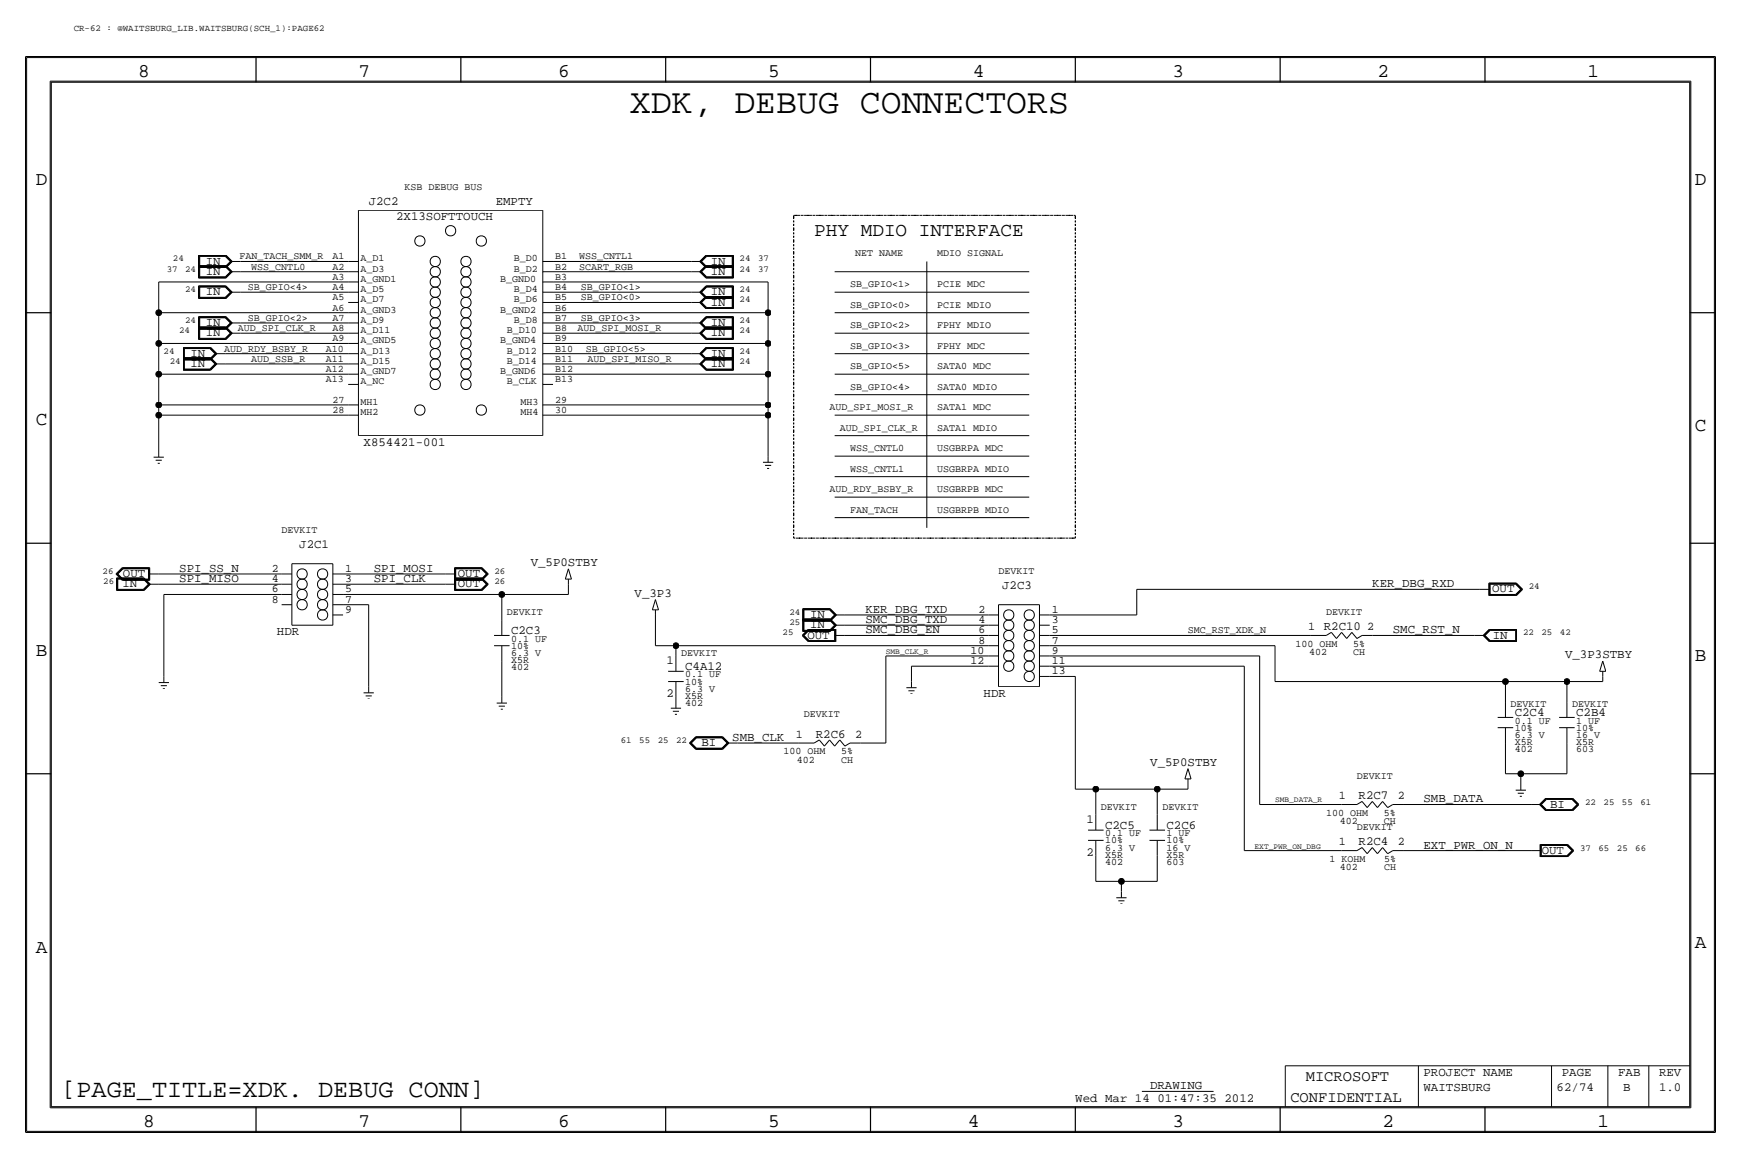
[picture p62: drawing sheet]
<svg xmlns="http://www.w3.org/2000/svg" width="432mm" height="287mm" viewBox="0 0 432 287" stroke-linecap="round" stroke-linejoin="round" font-family="sans-serif">
<defs><g id="words">
<text font-size="8.6" x="156.2" y="28">XDK, DEBUG CONNECTORS</text>
<text font-size="6.2" x="15.2" y="271.8">[PAGE_TITLE=XDK. DEBUG CONN]</text>
<g font-size="4.8">
<text x="34.3" y="19.1">8</text>
<text x="88.9" y="19.1">7</text>
<text x="138.4" y="19.1">6</text>
<text x="190.5" y="19.1">5</text>
<text x="241.3" y="19.1">4</text>
<text x="290.8" y="19.1">3</text>
<text x="341.6" y="19.1">2</text>
<text x="393.7" y="19.1">1</text>
<text x="8.9" y="45.8">D</text>
<text x="420.4" y="45.8">D</text>
<text x="201.9" y="58.5">PHY MDIO INTERFACE</text>
<text x="8.9" y="105.5">C</text>
<text x="420.4" y="106.7">C</text>
<text x="8.9" y="162.6">B</text>
<text x="420.4" y="163.9">B</text>
<text x="8.9" y="236.3">A</text>
<text x="420.4" y="235">A</text>
<text x="35.5" y="279.4">8</text>
<text x="88.9" y="279.4">7</text>
<text x="138.4" y="279.4">6</text>
<text x="190.5" y="279.4">5</text>
<text x="240" y="279.4">4</text>
<text x="290.8" y="279.4">3</text>
<text x="342.9" y="279.4">2</text>
<text x="396.2" y="279.4">1</text>
</g>
<g font-size="3.8">
<text x="323.9" y="268">MICROSOFT</text>
<text x="320" y="273.1">CONFIDENTIAL</text>
</g>
<g font-size="3.1">
<text x="91.4" y="50.9">J2C2</text>
<text x="122.9" y="50.9">EMPTY</text>
<text x="98.2" y="54.7">2X13SOFTTOUCH</text>
<text x="51.1" y="65.6">IN</text>
<text x="176.3" y="65.6">IN</text>
<text x="51.1" y="68.1">IN</text>
<text x="176.3" y="68.1">IN</text>
<text x="51.1" y="73.2">IN</text>
<text x="176.3" y="75.7">IN</text>
<text x="176.3" y="73.2">IN</text>
<text x="51.1" y="83.4">IN</text>
<text x="51.1" y="80.8">IN</text>
<text x="176.3" y="83.4">IN</text>
<text x="176.3" y="80.8">IN</text>
<text x="47.2" y="88.4">IN</text>
<text x="176.3" y="88.4">IN</text>
<text x="47.2" y="91">IN</text>
<text x="176.3" y="91">IN</text>
<text x="90.2" y="110.5">X854421-001</text>
<text x="74.2" y="135.9">J2C1</text>
<text x="30.5" y="143.1">OUT</text>
<text x="44.4" y="141.8">SPI_SS_N</text>
<text x="92.7" y="141.8">SPI_MOSI</text>
<text x="113.5" y="143.1">OUT</text>
<text x="131.6" y="140.4">V_5P0STBY</text>
<text x="30.4" y="145.6">IN</text>
<text x="44.4" y="144.3">SPI_MISO</text>
<text x="92.7" y="144.3">SPI_CLK</text>
<text x="113.5" y="145.6">OUT</text>
<text x="157.4" y="148">V_3P3</text>
<text x="248.6" y="146.1">J2C3</text>
<text x="340.4" y="145.6">KER_DBG_RXD</text>
<text x="370.1" y="146.9">OUT</text>
<text x="200.9" y="155.8">IN</text>
<text x="200.9" y="153.2">IN</text>
<text x="214.6" y="154.5">SMC_DBG_TXD</text>
<text x="214.6" y="151.9">KER_DBG_TXD</text>
<text x="68.7" y="157.5">HDR</text>
<text x="126.7" y="157.3">C2C3</text>
<text x="200.3" y="158.3">OUT</text>
<text x="214.6" y="157">SMC_DBG_EN</text>
<text x="345.4" y="157">SMC_RST_N</text>
<text x="370.2" y="158.3">IN</text>
<text x="165.3" y="164.6">1</text>
<text x="169.9" y="166.2">C4A12</text>
<text x="388.2" y="163.2">V_3P3STBY</text>
<text x="165.3" y="172.8">2</text>
<text x="243.9" y="172.8">HDR</text>
<text x="375.7" y="177.6">C2C4</text>
<text x="390.9" y="177.6">C2B4</text>
<text x="174" y="185">BI</text>
<text x="181.6" y="183.7">SMB_CLK</text>
<text x="202.3" y="182.9">R2C6</text>
<text x="285.3" y="189.9">V_5P0STBY</text>
<text x="337" y="198.2">R2C7</text>
<text x="353.1" y="198.9">SMB_DATA</text>
<text x="384.5" y="200.2">BI</text>
<text x="269.4" y="204">1</text>
<text x="274.1" y="205.5">C2C5</text>
<text x="289.3" y="205.5">C2C6</text>
<text x="337" y="209.6">R2C4</text>
<text x="269.4" y="212.1">2</text>
<text x="353.1" y="210.4">EXT_PWR_ON_N</text>
<text x="382.4" y="211.6">OUT</text>
<text x="353.1" y="266.8">PROJECT NAME</text>
<text x="387.3" y="266.8">PAGE</text>
<text x="401.3" y="266.8">FAB</text>
<text x="411.5" y="266.8">REV</text>
<text x="266.7" y="273.1">Wed Mar 14 01:47:35 2012</text>
<text x="285.2" y="270.1">DRAWING</text>
<text x="353.1" y="270.6">WAITSBURG</text>
<text x="386.1" y="270.6">62/74</text>
<text x="402.6" y="270.6">B</text>
<text x="411.5" y="270.6">1.0</text>
</g>
<g font-size="2.9">
<text x="67.4" y="141.8">2</text>
<text x="85.6" y="141.8">1</text>
<text x="67.4" y="149.4">8</text>
<text x="67.4" y="146.9">6</text>
<text x="67.4" y="144.3">4</text>
<text x="85.6" y="149.4">7</text>
<text x="85.6" y="146.9">5</text>
<text x="85.6" y="144.3">3</text>
<text x="85.6" y="151.9">9</text>
<text x="242.7" y="154.5">4</text>
<text x="242.7" y="151.9">2</text>
<text x="260.9" y="154.5">3</text>
<text x="260.9" y="151.9">1</text>
<text x="242.7" y="159.6">8</text>
<text x="242.7" y="157">6</text>
<text x="260.9" y="159.6">7</text>
<text x="260.9" y="157">5</text>
<text x="324.4" y="156.3">1 R2C10</text>
<text x="339.1" y="156.3">2</text>
<text x="240.7" y="164.6">12</text>
<text x="240.7" y="162.1">10</text>
<text x="260.9" y="162.1">9</text>
<text x="260.9" y="167.2">13</text>
<text x="260.9" y="164.6">11</text>
<text x="197.4" y="182.9">1</text>
<text x="212.1" y="182.9">2</text>
<text x="332" y="198.2">1</text>
<text x="346.7" y="198.2">2</text>
<text x="332" y="209.6">1</text>
<text x="346.7" y="209.6">2</text>
</g>
<g font-size="2.5">
<text x="100.3" y="47">KSB DEBUG BUS</text>
<text x="59.4" y="64.3">FAN_TACH_SMM_R</text>
<text x="82.5" y="64.3">A1</text>
<text x="89.4" y="64.8">A_D1</text>
<text x="127.4" y="64.8">B_D0</text>
<text x="137.7" y="64.3">B1</text>
<text x="143.6" y="64.3">WSS_CNTL1</text>
<text x="212.1" y="63.5">NET NAME</text>
<text x="232.4" y="63.5">MDIO SIGNAL</text>
<text x="61.5" y="71.9">SB_GPIO&lt;4&gt;</text>
<text x="62.3" y="66.8">WSS_CNTL0</text>
<text x="82.5" y="69.4">A3</text>
<text x="82.5" y="71.9">A4</text>
<text x="82.5" y="66.8">A2</text>
<text x="89.4" y="67.4">A_D3</text>
<text x="89.4" y="69.9">A_GND1</text>
<text x="124.1" y="69.9">B_GND0</text>
<text x="127.4" y="67.4">B_D2</text>
<text x="137.7" y="69.4">B3</text>
<text x="137.7" y="71.9">B4</text>
<text x="137.7" y="66.9">B2</text>
<text x="143.6" y="66.8">SCART_RGB</text>
<text x="144" y="71.9">SB_GPIO&lt;1&gt;</text>
<text x="210.8" y="71.2">SB_GPIO&lt;1&gt;</text>
<text x="232.4" y="71.2">PCIE MDC</text>
<text x="82.5" y="77">A6</text>
<text x="82.5" y="74.5">A5</text>
<text x="89.4" y="72.4">A_D5</text>
<text x="89.4" y="75">A_D7</text>
<text x="89.4" y="77.5">A_GND3</text>
<text x="124.1" y="77.5">B_GND2</text>
<text x="127.4" y="72.4">B_D4</text>
<text x="127.4" y="75">B_D6</text>
<text x="137.7" y="77">B6</text>
<text x="137.7" y="74.5">B5</text>
<text x="144" y="74.5">SB_GPIO&lt;0&gt;</text>
<text x="210.8" y="76.2">SB_GPIO&lt;0&gt;</text>
<text x="232.4" y="76.2">PCIE MDIO</text>
<text x="59" y="82.1">AUD_SPI_CLK_R</text>
<text x="61.5" y="79.6">SB_GPIO&lt;2&gt;</text>
<text x="82.5" y="79.6">A7</text>
<text x="82.5" y="82.1">A8</text>
<text x="89.4" y="80.1">A_D9</text>
<text x="89.4" y="82.6">A_D11</text>
<text x="125.7" y="82.6">B_D10</text>
<text x="127.4" y="80.1">B_D8</text>
<text x="137.7" y="79.6">B7</text>
<text x="137.7" y="82.1">B8</text>
<text x="143.2" y="82.1">AUD_SPI_MOSI_R</text>
<text x="144" y="79.6">SB_GPIO&lt;3&gt;</text>
<text x="210.8" y="81.3">SB_GPIO&lt;2&gt;</text>
<text x="232.4" y="81.3">FPHY MDIO</text>
<text x="55.6" y="87.2">AUD_RDY_BSBY_R</text>
<text x="62.3" y="89.7">AUD_SSB_R</text>
<text x="80.8" y="89.7">A11</text>
<text x="80.8" y="87.2">A10</text>
<text x="82.5" y="84.6">A9</text>
<text x="89.4" y="87.7">A_D13</text>
<text x="89.4" y="85.1">A_GND5</text>
<text x="124.1" y="85.1">B_GND4</text>
<text x="125.7" y="87.7">B_D12</text>
<text x="137.7" y="84.6">B9</text>
<text x="137.7" y="89.7">B11</text>
<text x="137.7" y="87.2">B10</text>
<text x="145.3" y="87.2">SB_GPIO&lt;5&gt;</text>
<text x="145.7" y="89.7">AUD_SPI_MISO_R</text>
<text x="210.8" y="86.4">SB_GPIO&lt;3&gt;</text>
<text x="232.4" y="86.4">FPHY MDC</text>
<text x="80.8" y="94.8">A13</text>
<text x="80.8" y="92.3">A12</text>
<text x="89.4" y="95.3">A_NC</text>
<text x="89.4" y="92.8">A_GND7</text>
<text x="89.4" y="90.2">A_D15</text>
<text x="124.1" y="92.8">B_GND6</text>
<text x="125.7" y="90.2">B_D14</text>
<text x="125.7" y="95.3">B_CLK</text>
<text x="137.7" y="92.3">B12</text>
<text x="137.7" y="94.8">B13</text>
<text x="210.8" y="91.5">SB_GPIO&lt;5&gt;</text>
<text x="232.4" y="91.5">SATA0 MDC</text>
<text x="82.5" y="99.9">27</text>
<text x="89.4" y="100.4">MH1</text>
<text x="129.1" y="100.4">MH3</text>
<text x="137.7" y="99.9">29</text>
<text x="205.7" y="101.6">AUD_SPI_MOSI_R</text>
<text x="210.8" y="96.6">SB_GPIO&lt;4&gt;</text>
<text x="232.4" y="101.6">SATA1 MDC</text>
<text x="232.4" y="96.6">SATA0 MDIO</text>
<text x="82.5" y="102.4">28</text>
<text x="89.4" y="102.9">MH2</text>
<text x="129.1" y="102.9">MH4</text>
<text x="137.7" y="102.4">30</text>
<text x="208.3" y="106.7">AUD_SPI_CLK_R</text>
<text x="232.4" y="106.7">SATA1 MDIO</text>
<text x="210.8" y="111.8">WSS_CNTL0</text>
<text x="232.4" y="111.8">USGBRPA MDC</text>
<text x="210.8" y="116.9">WSS_CNTL1</text>
<text x="232.4" y="116.9">USGBRPA MDIO</text>
<text x="205.7" y="122">AUD_RDY_BSBY_R</text>
<text x="232.4" y="122">USGBRPB MDC</text>
<text x="210.8" y="127.1">FAN_TACH</text>
<text x="232.4" y="127.1">USGBRPB MDIO</text>
<text x="69.8" y="132.1">DEVKIT</text>
<text x="247.6" y="142.3">DEVKIT</text>
<text x="125.7" y="152.5">DEVKIT</text>
<text x="328.9" y="152.4">DEVKIT</text>
<text x="126.7" y="160.8">10%</text>
<text x="126.7" y="159.1">0.1 UF</text>
<text x="294.6" y="157">SMC_RST_XDK_N</text>
<text x="321.3" y="160.3">100 OHM</text>
<text x="335.6" y="160.3">5%</text>
<text x="126.7" y="162.6">6.3 V</text>
<text x="126.7" y="164.4">X5R</text>
<text x="126.7" y="166.2">402</text>
<text x="168.9" y="162.6">DEVKIT</text>
<text x="169.9" y="167.9">0.1 UF</text>
<text x="324.7" y="162.4">402</text>
<text x="335.6" y="162.4">CH</text>
<text x="169.9" y="169.7">10%</text>
<text x="169.9" y="171.5">6.3 V</text>
<text x="169.9" y="173.3">X5R</text>
<text x="169.9" y="175.1">402</text>
<text x="199.4" y="177.9">DEVKIT</text>
<text x="374.7" y="175.3">DEVKIT</text>
<text x="375.7" y="179.4">0.1 UF</text>
<text x="389.9" y="175.3">DEVKIT</text>
<text x="390.9" y="179.4">1 UF</text>
<text x="375.7" y="184.7">X5R</text>
<text x="375.7" y="181.1">10%</text>
<text x="375.7" y="182.9">6.3 V</text>
<text x="390.9" y="181.1">10%</text>
<text x="390.9" y="184.7">X5R</text>
<text x="390.9" y="182.9">16 V</text>
<text x="194.3" y="187">100 OHM</text>
<text x="197.7" y="189">402</text>
<text x="208.6" y="189">CH</text>
<text x="208.6" y="187">5%</text>
<text x="375.7" y="186.5">402</text>
<text x="390.9" y="186.5">603</text>
<text x="336.5" y="193.1">DEVKIT</text>
<text x="273.1" y="200.7">DEVKIT</text>
<text x="288.3" y="200.7">DEVKIT</text>
<text x="328.9" y="202.2">100 OHM</text>
<text x="343.3" y="202.2">5%</text>
<text x="274.1" y="209.1">10%</text>
<text x="274.1" y="207.3">0.1 UF</text>
<text x="289.3" y="209.1">10%</text>
<text x="289.3" y="207.3">1 UF</text>
<text x="332.3" y="204.3">402</text>
<text x="336.6" y="205.8">DEVKIT</text>
<text x="343.3" y="204.3">CH</text>
<text x="274.1" y="214.4">402</text>
<text x="274.1" y="212.6">X5R</text>
<text x="274.1" y="210.9">6.3 V</text>
<text x="289.3" y="212.6">X5R</text>
<text x="289.3" y="210.9">16 V</text>
<text x="289.3" y="214.4">603</text>
<text x="329.7" y="213.7">1 KOHM</text>
<text x="332.3" y="215.7">402</text>
<text x="343.3" y="215.7">CH</text>
<text x="343.3" y="213.7">5%</text>
</g>
<g font-size="2.3">
<text x="18.3" y="7.7">CR-62 : @WAITSBURG_LIB.WAITSBURG(SCH_1):PAGE62</text>
<text x="42.9" y="64.8">24</text>
<text x="183.4" y="64.8">24</text>
<text x="188" y="64.8">37</text>
<text x="41.4" y="67.4">37</text>
<text x="45.9" y="67.4">24</text>
<text x="183.4" y="67.4">24</text>
<text x="188" y="67.4">37</text>
<text x="45.9" y="72.4">24</text>
<text x="183.4" y="75">24</text>
<text x="183.4" y="72.4">24</text>
<text x="44.4" y="82.6">24</text>
<text x="45.9" y="80.1">24</text>
<text x="183.4" y="82.6">24</text>
<text x="183.4" y="80.1">24</text>
<text x="40.6" y="87.7">24</text>
<text x="183.4" y="87.7">24</text>
<text x="42.1" y="90.2">24</text>
<text x="183.4" y="90.2">24</text>
<text x="25.5" y="142.3">26</text>
<text x="122.6" y="142.3">26</text>
<text x="25.6" y="144.8">26</text>
<text x="122.6" y="144.8">26</text>
<text x="379.2" y="146.1">24</text>
<text x="195.8" y="155">25</text>
<text x="195.8" y="152.5">24</text>
<text x="194.1" y="157.5">25</text>
<text x="377.7" y="157.5">22</text>
<text x="382.3" y="157.5">25</text>
<text x="386.9" y="157.5">42</text>
<text x="154" y="184.2">61</text>
<text x="158.5" y="184.2">55</text>
<text x="163.1" y="184.2">25</text>
<text x="167.7" y="184.2">22</text>
<text x="393.1" y="199.4">22</text>
<text x="397.7" y="199.4">25</text>
<text x="402.3" y="199.4">55</text>
<text x="406.9" y="199.4">61</text>
<text x="391.9" y="210.9">37</text>
<text x="396.4" y="210.9">65</text>
<text x="401" y="210.9">25</text>
<text x="405.6" y="210.9">66</text>
</g>
<g font-size="2">
<text x="219.7" y="162.1">SMB_CLK_R</text>
<text x="316.2" y="198.9">SMB_DATA_R</text>
<text x="311.1" y="210.4">EXT_PWR_ON_DBG</text>
</g>
</g></defs>
<g fill="none" stroke="#000" stroke-width=".25">
<path d="M6.6 14.3h418.6zM6.6 14.3v266.2zM425.2 14.3v266.2zM12.4 20.1v254.5zM12.4 20.1h407zM419.4 20.1v254.5zM88.9 52.1h45.7zM88.9 52.1v55.9zM134.6 52.1v55.9zM39.4 77.5v7.6zM39.4 77.5h47zM39.4 69.9v7.6z"/>
<path d="M39.4 69.9h47zM49.2 78.5v3.1zM49.2 78.5h6.8zM49.2 65.8v3.1zM49.2 68.9h6.8zM49.2 65.8h6.8zM49.2 70.9v3.1zM49.2 74h6.8zM49.2 70.9h6.8zM49.2 63.2v3.2zM49.2 66.4h6.8zM49.2 63.2h6.8z"/>
<path d="M49.3 78.6v2.9zM49.3 65.9v2.9zM49.3 68.8h6.7zM49.3 71v2.9zM49.3 73.9h6.7zM49.3 63.3v3zM49.3 66.3h6.7zM49.3 78.6h6.7zM49.3 65.9h6.7zM49.3 71h6.7zM49.3 63.3h6.7zM49.4 78.7v2.7z"/>
<path d="M49.4 66v2.7zM49.4 68.7h6.5zM49.4 71.1v2.7zM49.4 73.8h6.5zM49.4 63.4v2.8zM49.4 66.2h6.5zM49.4 78.7h6.5zM49.4 66h6.5zM49.4 71.1h6.5zM49.4 63.4h6.5zM49.5 78.8v2.5zM49.5 66.1v2.5z"/>
<path d="M49.5 68.6h6.4zM49.5 71.2v2.5zM49.5 73.7h6.4zM49.5 63.6v2.5zM49.5 66.1h6.4zM49.5 78.8h6.4zM49.5 71.2h6.4zM49.5 63.6h6.4zM55.9 73.7l1.2-1.3zM55.9 78.8l1.2 1.3zM55.9 66.1l1.2 1.3zM55.9 71.2l1.2 1.2z"/>
<path d="M55.9 63.6l1.2 1.2zM55.9 68.7l1.4-1.3zM55.9 73.8l1.4-1.4zM55.9 66.2l1.4-1.4zM55.9 78.7l1.4 1.4zM55.9 66l1.4 1.4zM55.9 71.1l1.4 1.3zM55.9 63.4l1.4 1.4zM56 78.6l1.5 1.5zM56 65.9l1.5 1.5zM56 71l1.5 1.4zM56 63.3l1.5 1.5z"/>
<path d="M56 68.8l1.5-1.4zM56 73.9l1.5-1.5zM56 66.3l1.5-1.5zM56 68.9l1.6-1.5zM56 74l1.6-1.6zM56 66.4l1.6-1.6zM56 78.5l1.6 1.6zM56 65.8l1.6 1.6zM56 70.9l1.6 1.5zM56 63.2l1.6 1.6zM57.1 67.4h2.6zM57.1 72.4h2.6z"/>
<path d="M57.1 64.8h2.6zM57.1 67.4l-1.2 1.2zM57.1 64.8l-1.2 1.3zM59.7 67.4h26.7zM59.7 72.4h26.7zM59.7 64.8h26.7zM86.4 67.4h2.5zM86.4 64.8h2.5zM86.4 69.9h2.5zM86.4 72.4h2.5zM86.4 75h2.5zM86.4 77.5h2.5z"/>
<path d="M134.6 67.4h2.6zM134.6 64.8h2.6zM134.6 69.9h2.6zM134.6 72.4h2.6zM134.6 75h2.6zM134.6 77.5h2.6zM137.2 77.5h53.3zM137.2 69.9h53.3zM137.2 75h34.2zM137.2 72.4h34.2zM137.2 67.4h34.2zM137.2 64.8h34.2z"/>
<path d="M171.4 75h2.6zM171.4 72.4h2.6zM171.4 67.4h2.6zM171.4 64.8h2.6zM173.5 75l1.6 1.6zM173.5 72.4l1.6 1.6zM173.5 67.4l1.6 1.5zM173.5 64.8l1.6 1.6zM173.5 75l1.6-1.6zM173.5 72.4l1.6-1.5zM173.5 67.4l1.6-1.6zM173.5 64.8l1.6-1.6z"/>
<path d="M173.7 75l1.5-1.5zM173.7 75l1.5 1.5zM173.7 72.4l1.5 1.5zM173.7 67.4l1.5 1.4zM173.7 64.8l1.5-1.5zM173.7 64.8l1.5 1.5zM173.8 75l1.4-1.4zM173.8 75l1.4 1.4zM173.8 72.4l1.4-1.3zM173.8 72.4l1.4 1.4zM173.8 67.4l1.4-1.4zM173.8 67.4l1.4 1.3z"/>
<path d="M173.8 64.8l1.4-1.4zM173.8 64.8l1.4 1.4zM174 75l1.3-1.3zM174 72.4l1.3-1.2zM174 67.4l1.3-1.3zM174 64.8l1.3-1.2zM174 75l1.3 1.3zM174 72.4l1.3 1.3zM174 67.4l1.3 1.2zM174 64.8l1.3 1.3zM175.1 78.5h6.8zM175.1 73.4h6.8z"/>
<path d="M175.1 76.6h6.8zM175.1 70.9h6.8zM175.1 74h6.8zM175.1 65.8h6.8zM175.1 68.9h6.8zM175.1 63.2h6.8zM175.1 66.4h6.8zM175.2 76.5h6.6zM175.2 73.9h6.6zM175.2 68.8h6.6zM175.2 66.3h6.6zM175.2 78.6l-1.5 1.5z"/>
<path d="M175.2 78.6h6.6zM175.2 73.5h6.6zM175.2 71l-1.5 1.4zM175.2 71h6.6zM175.2 65.9l-1.5 1.5zM175.2 65.9h6.6zM175.2 63.3h6.6zM175.2 78.7h6.5zM175.2 73.6h6.5zM175.2 76.4h6.5zM175.2 71.1h6.5zM175.2 73.8h6.5z"/>
<path d="M175.2 66h6.5zM175.2 68.7h6.5zM175.2 63.4h6.5zM175.2 66.2h6.5zM175.3 76.3h6.3zM175.3 73.7h6.3zM175.3 68.6h6.3zM175.3 66.1h6.3zM175.3 78.8h6.3zM175.3 71.2h6.3zM175.3 63.6h6.3zM181.6 78.8v2.5z"/>
<path d="M181.6 73.7v2.6zM181.6 71.2v2.5zM181.6 66.1v2.5zM181.6 63.6v2.5zM181.7 78.7v2.7zM181.7 73.6v2.8zM181.7 71.1v2.7zM181.7 66v2.7zM181.7 63.4v2.8zM181.8 78.6v2.9zM181.8 73.5v3zM181.8 71v2.9z"/>
<path d="M181.8 65.9v2.9zM181.8 63.3v3zM181.9 78.5v3.1zM181.9 73.4v3.2zM181.9 70.9v3.1zM181.9 65.8v3.1zM181.9 63.2v3.2zM190.5 77.5v7.6zM190.5 69.9v7.6zM207 67.4h48.3zM207 72.4h48.3zM207 77.5h48.3z"/>
<path d="M229.9 64.8v66.1zM39.4 92.8v7.6zM39.4 85.1v7.7zM39.4 92.8h47zM39.4 85.1h47zM45.4 86.1v3.2zM45.4 89.3h6.8zM45.4 86.1h6.8zM45.4 88.6v3.2zM45.4 91.8h6.8zM45.4 88.6h6.8zM45.5 86.2v3z"/>
<path d="M45.5 89.2h6.7zM45.5 88.7v3zM45.5 91.7h6.7zM45.5 86.2h6.7zM45.5 88.7h6.7zM45.6 86.3v2.8zM45.6 89.1h6.5zM45.6 88.8v2.8zM45.6 91.6h6.5zM45.6 86.3h6.5zM45.6 88.8h6.5zM45.7 86.4v2.6z"/>
<path d="M45.7 89h6.4zM45.7 89v2.5zM45.7 91.5h6.4zM45.7 86.4h6.4zM49.2 81v3.2zM49.2 84.2h6.8zM49.2 81h6.8zM49.2 81.6h6.8zM49.3 81.1v3zM49.3 84.1h6.7zM49.3 81.5h6.7zM49.3 81.1h6.7z"/>
<path d="M49.4 81.2v2.8zM49.4 84h6.5zM49.4 81.4h6.5zM49.4 81.2h6.5zM49.5 81.3v2.6zM49.5 83.9h6.4zM49.5 81.3h6.4zM52.1 89l1.2-1.3zM52.1 91.5l1.2-1.3zM52.1 86.4l1.2 1.3zM52.1 89l1.2 1.2zM52.1 89.1l1.4-1.4z"/>
<path d="M52.1 91.6l1.4-1.4zM52.1 86.3l1.4 1.4zM52.1 88.8l1.4 1.4zM52.2 86.2l1.4 1.5zM52.2 88.7l1.4 1.5zM52.2 89.3l1.6-1.6zM52.2 91.8l1.6-1.6zM52.2 86.1l1.6 1.6zM52.2 88.6l1.6 1.6zM53.3 87.7h2.6zM53.3 90.2h2.6zM53.6 87.7l-1.4 1.5z"/>
<path d="M53.6 90.2l-1.4 1.5zM55.9 81.3l1.2-1.2zM55.9 81.3l1.2 1.3zM55.9 87.7h30.5zM55.9 90.2h30.5zM55.9 84l1.4-1.4zM55.9 81.4l1.4-1.3zM55.9 81.2l1.4 1.4zM56 81.1l1.5 1.5zM56 84.1l1.5-1.5zM56 81.5l1.5-1.4zM56 84.2l1.6-1.6z"/>
<path d="M56 81.6l1.6-1.5zM56 81l1.6 1.6zM57.1 82.6h2.6zM57.1 80.1h2.6zM57.1 82.6l-1.2 1.3zM59.7 82.6h26.7zM59.7 80.1h26.7zM86.4 80.1h2.5zM86.4 82.6h2.5zM86.4 95.3h2.5zM86.4 92.8h2.5zM86.4 90.2h2.5z"/>
<path d="M86.4 87.7h2.5zM86.4 85.1h2.5zM134.6 82.6h2.6zM134.6 80.1h2.6zM134.6 85.1h2.6zM134.6 87.7h2.6zM134.6 90.2h2.6zM134.6 95.3h2.6zM134.6 92.8h2.6zM137.2 92.8h53.3zM137.2 82.6h34.2zM137.2 90.2h34.2z"/>
<path d="M137.2 87.7h34.2zM137.2 80.1h34.2zM137.2 85.1h53.3zM171.4 82.6h2.6zM171.4 90.2h2.6zM171.4 87.7h2.6zM171.4 80.1h2.6zM173.5 82.6l1.6 1.6zM173.5 90.2l1.6 1.6zM173.5 87.7l1.6 1.6zM173.5 80.1l1.6 1.5zM173.5 82.6l1.6-1.6z"/>
<path d="M173.5 90.2l1.6-1.6zM173.5 87.7l1.6-1.6zM173.5 80.1l1.6-1.6zM173.7 82.6l1.5-1.5zM173.7 82.6l1.5 1.5zM173.7 90.2l1.5-1.5zM173.7 90.2l1.5 1.5zM173.7 87.7l1.5-1.5zM173.7 87.7l1.5 1.5zM173.7 80.1l1.5 1.4zM173.8 82.6l1.4-1.4zM173.8 82.6l1.4 1.4z"/>
<path d="M173.8 90.2l1.4-1.4zM173.8 90.2l1.4 1.4zM173.8 87.7l1.4-1.4zM173.8 87.7l1.4 1.4zM173.8 80.1l1.4-1.4zM173.8 80.1l1.4 1.3zM174 82.6l1.3-1.3zM174 90.2l1.3-1.2zM174 87.7l1.3-1.3zM174 80.1l1.3-1.3zM174 82.6l1.3 1.3zM174 90.2l1.3 1.3z"/>
<path d="M174 87.7l1.3 1.3zM174 80.1l1.3 1.2zM175.1 81h6.8zM175.1 84.2h6.8zM175.1 88.6h6.8zM175.1 91.8h6.8zM175.1 86.1h6.8zM175.1 89.3h6.8zM175.1 81.6h6.8zM175.2 84.1h6.6zM175.2 91.7h6.6zM175.2 89.2h6.6z"/>
<path d="M175.2 81.5h6.6zM175.2 81.1h6.6zM175.2 88.7h6.6zM175.2 86.2h6.6zM175.2 81.2h6.5zM175.2 84h6.5zM175.2 88.8h6.5zM175.2 91.6h6.5zM175.2 86.3h6.5zM175.2 89.1h6.5zM175.2 81.4h6.5zM175.3 83.9h6.3z"/>
<path d="M175.3 91.5h6.3zM175.3 89h6.3zM175.3 81.3h6.3zM175.3 86.4h6.3zM181.6 81.3v2.6zM181.6 89v2.5zM181.6 86.4v2.6zM181.7 81.2v2.8zM181.7 88.8v2.8zM181.7 86.3v2.8zM181.8 81.1v3zM181.8 88.7v3z"/>
<path d="M181.8 86.2v3zM181.9 81v3.2zM181.9 88.6v3.2zM181.9 86.1v3.2zM190.5 92.8v7.6zM190.5 85.1v7.7zM207 92.8h48.3zM207 82.6h48.3zM207 97.8h48.3zM207 87.7h48.3zM38.1 113.3h2.5zM38.6 114.1h1.5z"/>
<path d="M39.1 114.9h.5zM39.4 100.4v2.5zM39.4 102.9v8.9zM39.4 111.8v1.5zM39.4 102.9h47zM39.4 100.4h47zM86.4 100.4h2.5zM86.4 102.9h2.5zM88.9 108h45.7zM134.6 100.4h2.6zM134.6 102.9h2.6zM137.2 102.9h53.3z"/>
<path d="M137.2 100.4h53.3zM189.2 114.6h2.6zM189.7 115.4h1.6zM190.2 116.1h.6zM190.5 100.4v2.5zM190.5 102.9v10.2zM190.5 113.1v1.5zM207 113.1h48.3zM207 118.2h48.3zM207 108h48.3zM207 102.9h48.3zM72.4 139.8v15.2z"/>
<path d="M72.4 139.8h10.1zM82.5 139.8v15.2zM207 128.3h48.3zM207 123.2h48.3zM28.8 142.3l1.5-1.6zM28.8 142.3l1.5 1.6zM28.9 143.3h6.8zM28.9 143.3v3.1zM28.9 146.4h6.8zM28.9 142.3l1.5 1.5zM28.9 142.3l1.5-1.5zM29 143.4v2.9z"/>
<path d="M29 146.3h6.7zM29 143.4h6.7zM29.1 142.3l1.3 1.4zM29.1 142.3l1.3-1.4zM29.1 143.5v2.7zM29.1 146.2h6.5zM29.1 143.5h6.5zM29.2 143.6v2.5zM29.2 146.1h6.4zM29.2 143.6h6.4zM29.2 142.3l1.3-1.3zM29.2 142.3l1.3 1.3z"/>
<path d="M30.3 140.7h6.8zM30.3 143.9h6.8zM30.4 140.8h6.6zM30.4 143.8h6.6zM30.4 140.9h6.5zM30.4 143.7h6.5zM30.5 143.6h6.3zM30.5 141h6.3zM35.6 143.6l1.2 1.2zM35.6 146.2l1.4-1.4zM35.6 143.5l1.4 1.3zM35.7 143.4l1.4 1.4z"/>
<path d="M35.7 146.3l1.4-1.5zM35.7 146.4l1.6-1.6zM35.7 143.3l1.6 1.5zM36.8 144.8h2.6zM36.8 144.8l-1.2 1.3zM36.8 141v2.6zM36.8 142.3h2.6zM36.9 140.9v2.8zM37 140.8v3zM37.1 140.7v3.2zM39.4 142.3h30.4zM39.4 144.8h30.4z"/>
<path d="M40.6 147.4h29.2zM40.6 147.4v20.3zM69.8 149.9h2.6zM69.8 147.4h2.6zM69.8 144.8h2.6zM69.8 142.3h2.6zM72.4 155h10.1zM82.6 152.5h2.5zM82.6 149.9h2.5zM82.6 147.4h2.5zM82.6 142.3h2.5zM82.6 144.8h2.5z"/>
<path d="M85.1 147.4h39.4zM85.1 144.8h25.4zM85.1 142.3h25.4zM85.1 149.9h6.3zM91.4 149.9v20.3zM110.5 144.8h2.5zM110.5 142.3h2.5zM112.7 146.4h6.8zM112.7 143.3v3.1zM112.7 143.9h6.8zM112.7 140.7v3.2zM112.7 143.3h6.8z"/>
<path d="M112.7 140.7h6.8zM112.8 143.4v2.9zM112.8 146.3h6.7zM112.8 140.8v3zM112.8 143.8h6.7zM112.8 143.4h6.7zM112.8 140.8h6.7zM112.9 143.5v2.7zM112.9 146.2h6.5zM112.9 140.9v2.8zM112.9 143.7h6.5zM112.9 143.5h6.5z"/>
<path d="M112.9 140.9h6.5zM113 143.6v2.5zM113 146.1h6.4zM113 141v2.6zM113 143.6h6.4zM113 141h6.4zM119.4 143.6l1.2 1.2zM119.4 141l1.2 1.3zM119.4 146.1l1.2-1.3zM119.4 143.6l1.2-1.3zM119.4 146.2l1.4-1.4zM119.4 143.7l1.4-1.4z"/>
<path d="M119.4 143.5l1.4 1.3zM119.4 140.9l1.4 1.4zM119.5 143.4l1.5 1.4zM119.5 140.8l1.5 1.5zM119.5 146.3l1.5-1.5zM119.5 143.8l1.5-1.5zM119.5 143.3l1.6 1.5zM119.5 140.7l1.6 1.6zM121.1 144.8l-1.6 1.6zM121.1 142.3l-1.6 1.6zM122.5 157.5h3.9zM124.5 147.4v6.3z"/>
<path d="M124.5 153.7v3.8zM124.5 147.4h16.5zM140.2 143.6h1.5zM141 143.6v1.2zM141 141l-.8 2.6zM141 141l.7 2.6zM141 144.8v2.6zM161.8 151.2h1.5zM162.6 152.5v7.6zM162.6 151.2v1.3zM162.6 148.6l-.8 2.6zM162.6 148.6l.7 2.6z"/>
<path d="M198.9 157.5l1.6-1.5zM198.9 157.5l1.6 1.6zM199.1 157.5l1.5 1.5zM199.1 157.5l1.5-1.4zM199.1 153.4v3.2zM199.1 156.6h6.8zM199.1 153.4h6.8zM199.1 150.9v3.1zM199.1 154h6.8zM199.1 150.9h6.8zM199.2 153.5v3zM199.2 156.5h6.6z"/>
<path d="M199.2 151v2.9zM199.2 153.9h6.6zM199.2 153.5h6.6zM199.2 151h6.6zM199.2 157.5l1.4 1.4zM199.2 157.5l1.4-1.3zM199.3 153.6v2.8zM199.3 156.4h6.5zM199.3 151.1v2.7zM199.3 153.8h6.5zM199.3 153.6h6.5zM199.3 151.1h6.5z"/>
<path d="M199.4 157.5l1.3-1.2zM199.4 157.5l1.3 1.3zM199.4 153.7v2.6zM199.4 156.3h6.3zM199.4 151.2v2.5zM199.4 153.7h6.3zM199.4 151.2h6.3zM200.5 156h6.8zM200.5 159.1h6.8zM200.6 159h6.6zM200.6 156.1h6.6zM200.6 156.2h6.5z"/>
<path d="M200.6 158.9h6.5zM200.7 156.3h6.3zM200.7 158.8h6.3zM205.7 156.3l1.3-1.3zM205.7 153.7l1.3-1.2zM205.7 153.7l1.3 1.3zM205.7 151.2l1.3 1.3zM205.8 156.4l1.4-1.4zM205.8 153.8l1.4-1.3zM205.8 153.6l1.4 1.4zM205.8 151.1l1.4 1.4zM205.8 153.5l1.5 1.5z"/>
<path d="M205.8 151l1.5 1.5zM205.8 156.5l1.5-1.5zM205.8 153.9l1.5-1.4zM205.9 156.6l1.6-1.6zM205.9 154l1.6-1.5zM205.9 153.4l1.6 1.6zM205.9 150.9l1.6 1.6zM207 156.3v2.5zM207 157.5h2.5zM207 155h2.5zM207 152.5h2.5zM207.1 156.2v2.7z"/>
<path d="M207.2 156.1v2.9zM207.3 156v3.1zM209.5 157.5h35.6zM209.5 155h35.6zM209.5 152.5h35.6zM245.1 157.5h2.5zM245.1 155h2.5zM245.1 152.5h2.5zM247.6 149.9v20.3zM247.6 149.9h10.2zM257.8 149.9v20.3zM257.8 157.5h2.5z"/>
<path d="M257.8 152.5h2.5zM257.8 155h2.5zM260.3 157.5h64.8zM260.3 152.5h21.6zM281.9 146.1h85.1zM281.9 146.1v6.4zM325.1 157.5h3.8zM328.9 157.5l1.3-.7zM330.2 156.8l1.3 1.5zM332.7 156.8l-1.2 1.5zM332.7 156.8l1.3 1.5zM335.3 156.8l-1.3 1.5z"/>
<path d="M335.3 156.8l1.2 1.5zM336.5 158.3l1.3-.8zM337.8 157.5h2.6zM340.4 157.5h25.4zM365.8 157.5h2.5zM367 146.1h2.6zM367.8 157.5l1.6-1.5zM367.8 157.5l1.6 1.6zM368 157.5l1.5-1.4zM368 157.5l1.5 1.5zM368.1 157.5l1.4 1.4zM368.1 157.5l1.4-1.3z"/>
<path d="M368.3 157.5l1.3-1.2zM368.3 157.5l1.3 1.3zM369.3 147.7h6.8zM369.3 144.5v3.2zM369.3 144.5h6.8zM369.4 144.6v3zM369.4 147.6h6.6zM369.4 144.6h6.6zM369.4 159.1h6.8zM369.4 156h6.8zM369.5 144.7v2.8zM369.5 147.5h6.5z"/>
<path d="M369.5 144.7h6.5zM369.5 159h6.6zM369.5 156.1h6.6zM369.5 156.2h6.5zM369.5 158.9h6.5zM369.6 144.8v2.6zM369.6 147.4h6.3zM369.6 144.8h6.3zM369.6 158.8h6.3zM369.6 156.3h6.3zM375.9 144.8l1.3 1.3zM375.9 156.3v2.5z"/>
<path d="M376 147.5l1.3-1.4zM376 144.7l1.3 1.4zM376 144.6l1.5 1.5zM376 147.6l1.5-1.5zM376 156.2v2.7zM376.1 147.7l1.5-1.6zM376.1 144.5l1.5 1.6zM376.1 156.1v2.9zM376.2 156v3.1zM377.2 146.1l-1.3 1.3zM39.4 169.2h2.5zM39.9 170h1.5z"/>
<path d="M40.4 170.7h.5zM40.6 167.7v1.5zM90.2 171.8h2.5zM90.7 172.5h1.5zM91.2 173.3h.5zM91.4 170.2v1.6zM122.5 160.1h3.9zM123.2 174.3h2.5zM123.7 175.1h1.5zM124.2 175.8h.5zM124.5 172.8v1.5zM124.5 163.9v8.9z"/>
<path d="M124.5 160.1v3.8zM162.6 160.1h5zM165.7 166.4h3.9zM165.7 169h3.9zM166.4 175.6h2.5zM166.9 176.3h1.5zM167.4 177.1h.5zM167.6 174v1.6zM167.6 162.6v3.8zM167.6 169v3.8zM167.6 160.1h77.5zM167.6 160.1v2.5z"/>
<path d="M167.6 172.8v1.2zM219.7 162.6h25.4zM219.7 162.6v21.6zM224.8 170.5h2.5zM225.3 171.2h1.5zM225.8 172h.5zM226.1 165.2v3.8zM226.1 165.2h19zM226.1 169v1.5zM245.1 165.2h2.5zM245.1 162.6h2.5zM245.1 160.1h2.5z"/>
<path d="M247.6 170.2h10.2zM257.8 167.7h2.5zM257.8 165.2h2.5zM257.8 160.1h2.5zM257.8 162.6h2.5zM260.3 167.7h6.4zM260.3 165.2h48.3zM260.3 162.6h52.1zM260.4 160.1h55.8zM266.7 167.7v27.9zM308.6 165.2v45.7zM312.4 162.6v36.8z"/>
<path d="M316.2 169h57.2zM316.2 160.1v8.9zM371.4 177.9h3.9zM373.4 169h15.2zM373.4 174v3.9zM373.4 169v5zM386.7 177.9h3.9zM388.6 174v3.9zM388.6 169v5zM388.6 169h8.9zM396.7 166.4h1.6zM397.5 166.4v1.3z"/>
<path d="M397.5 163.9l-.8 2.5zM397.5 163.9l.8 2.5zM397.5 167.7v1.3zM171 184.2l1.6-1.6zM171 184.2l1.6 1.6zM171.1 184.2l1.5 1.5zM171.1 184.2l1.5-1.5zM171.3 184.2l1.4 1.4zM171.3 184.2l1.4-1.4zM171.5 184.2l1.2-1.3zM171.5 184.2l1.2 1.3zM172.6 182.6h6.6z"/>
<path d="M172.6 185.8h6.6zM172.6 182.7h6.6zM172.6 185.7h6.6zM172.7 185.6h6.4zM172.7 182.8h6.4zM172.7 185.5h6.4zM172.7 182.9h6.4zM179.1 185.5l1.2-1.3zM179.1 182.9l1.2 1.3zM179.1 182.8l1.4 1.4zM179.1 185.6l1.4-1.4zM179.2 185.7l1.4-1.5z"/>
<path d="M179.2 182.7l1.4 1.5zM179.2 185.8l1.6-1.6zM179.2 182.6l1.6 1.6zM180.3 184.2h2.6zM182.9 184.2h15.2zM198.1 184.2h3.8zM201.9 184.2l1.3-.8zM203.2 183.4l1.3 1.6zM205.7 183.4l-1.2 1.6zM205.7 183.4l1.3 1.6zM208.3 183.4l-1.3 1.6zM208.3 183.4l1.2 1.6z"/>
<path d="M209.5 185l1.3-.8zM210.8 184.2h2.6zM213.4 184.2h6.3zM266.7 195.6h5.1zM271.8 195.6h15.2zM271.8 195.6v6.4zM287 195.6h7.6zM287 195.6v6.4zM293.9 193.1h1.5zM294.6 193.1v1.3zM294.6 190.6l-.7 2.5zM294.6 190.6l.8 2.5z"/>
<path d="M294.6 194.4v1.2zM312.4 199.4h20.3zM332.7 199.4h3.9zM336.6 199.4l1.2-.7zM337.8 198.7l1.3 1.5zM340.4 198.7l-1.3 1.5zM340.4 198.7l1.2 1.5zM342.9 198.7l-1.3 1.5zM342.9 198.7l1.3 1.5zM345.4 199.4h2.6zM348 199.4h31.7zM371.4 180.4h3.9z"/>
<path d="M373.4 191.8h3.8zM373.4 180.4v3.8zM373.4 184.2v7.6zM375.9 195.9h2.6zM376.4 196.6h1.6zM376.9 197.4h.5zM377.2 191.8v2.6zM377.2 191.8h11.4zM377.2 194.4v1.5zM379.7 199.4h2.6zM381.8 199.4l1.6 1.6zM381.8 199.4l1.6-1.5z"/>
<path d="M382 199.4l1.4 1.5zM382 199.4l1.4-1.4zM382.1 199.4l1.4 1.4zM382.1 199.4l1.4-1.3zM382.3 199.4l1.2-1.2zM382.3 199.4l1.2 1.3zM383.4 197.9h6.6zM383.4 198h6.6zM383.5 198.1h6.4zM383.5 198.2h6.4zM386.7 180.4h3.9zM388.6 180.4v3.8z"/>
<path d="M388.6 184.2v7.6zM389.9 198.2l1.3 1.2zM389.9 198.1l1.4 1.3zM390 198l1.5 1.4zM390 197.9l1.6 1.5zM269.8 205.8h3.9zM269.8 208.3h3.9zM271.8 202v3.8zM271.8 208.3v3.8zM271.8 218.5h6.3zM271.8 212.1v6.4zM278.1 218.5h8.9z"/>
<path d="M278.1 218.5v2.5zM285.1 205.8h3.9zM285.1 208.3h3.9zM287 212.1v6.4zM287 202v3.8zM287 208.3v3.8zM308.6 210.9h24.1zM332.7 210.9h3.9zM336.6 210.9l1.2-.8zM337.8 210.1l1.3 1.5zM340.4 210.1l-1.3 1.5zM340.4 210.1l1.2 1.5z"/>
<path d="M342.9 210.1l-1.3 1.5zM342.9 210.1l1.3 1.5zM344.2 211.6l1.2-.7zM344.2 200.2l1.2-.8zM345.4 210.9h2.6zM348 210.9h31.7zM379.7 210.9h2.6zM382 209.3v3.1zM382 212.4h6.8zM382 209.3h6.8zM382.1 209.4v2.9zM382.1 212.3h6.6z"/>
<path d="M382.1 209.4h6.6zM382.2 209.5v2.7zM382.2 212.2h6.5zM382.2 209.5h6.5zM382.3 209.6v2.5zM382.3 212.1h6.3zM382.3 209.6h6.3zM383.4 201h6.6zM383.4 200.9h6.6zM383.5 200.8h6.4zM383.5 200.7h6.4zM388.6 209.6l1.3 1.3z"/>
<path d="M388.6 212.1l1.3-1.2zM388.7 212.2l1.3-1.3zM388.7 209.5l1.3 1.4zM388.7 209.4l1.5 1.5zM388.7 212.3l1.5-1.4zM388.8 212.4l1.5-1.5zM388.8 209.3l1.5 1.6zM389.9 200.7l1.3-1.3zM389.9 200.8l1.4-1.4zM390 200.9l1.5-1.5zM390 201l1.6-1.6zM276.9 222.6h2.5z"/>
<path d="M277.4 223.3h1.5zM277.9 224.1h.5zM278.1 221v1.6zM12.4 274.6h407zM283.2 270.6h17.8zM318.8 264.2v10.2zM318.8 264.2h100.3zM351.8 264.2v10.2zM384.8 264.2v10.2zM398.8 264.2v10.2zM408.9 264.2v10.2zM6.6 280.5h418.6z"/>
<circle cx="104.1" cy="59.8" r="1.28"/>
<circle cx="111.8" cy="57.2" r="1.28"/>
<circle cx="119.4" cy="59.8" r="1.28"/>
<circle cx="107.9" cy="69.9" r="1.28"/>
<circle cx="107.9" cy="77.5" r="1.28"/>
<circle cx="107.9" cy="64.8" r="1.28"/>
<circle cx="107.9" cy="72.5" r="1.28"/>
<circle cx="107.9" cy="75" r="1.28"/>
<circle cx="107.9" cy="67.4" r="1.28"/>
<circle cx="115.6" cy="72.5" r="1.28"/>
<circle cx="115.6" cy="77.5" r="1.28"/>
<circle cx="115.6" cy="64.8" r="1.28"/>
<circle cx="115.6" cy="75" r="1.28"/>
<circle cx="115.6" cy="69.9" r="1.28"/>
<circle cx="115.6" cy="67.4" r="1.28"/>
<circle cx="107.9" cy="80.1" r="1.28"/>
<circle cx="107.9" cy="85.2" r="1.28"/>
<circle cx="107.9" cy="92.8" r="1.28"/>
<circle cx="107.9" cy="82.6" r="1.28"/>
<circle cx="107.9" cy="87.7" r="1.28"/>
<circle cx="107.9" cy="90.2" r="1.28"/>
<circle cx="107.9" cy="95.3" r="1.28"/>
<circle cx="115.6" cy="95.3" r="1.28"/>
<circle cx="115.6" cy="82.6" r="1.28"/>
<circle cx="115.6" cy="80.1" r="1.28"/>
<circle cx="115.6" cy="92.8" r="1.28"/>
<circle cx="115.6" cy="90.2" r="1.28"/>
<circle cx="115.6" cy="87.7" r="1.28"/>
<circle cx="115.6" cy="85.2" r="1.28"/>
<circle cx="104.1" cy="101.7" r="1.28"/>
<circle cx="119.4" cy="101.7" r="1.28"/>
<circle cx="74.9" cy="142.3" r="1.28"/>
<circle cx="74.9" cy="144.8" r="1.28"/>
<circle cx="74.9" cy="147.4" r="1.28"/>
<circle cx="74.9" cy="149.9" r="1.28"/>
<circle cx="80" cy="149.9" r="1.28"/>
<circle cx="80" cy="152.5" r="1.28"/>
<circle cx="80" cy="142.3" r="1.28"/>
<circle cx="80" cy="147.4" r="1.28"/>
<circle cx="80" cy="144.8" r="1.28"/>
<circle cx="250.2" cy="155" r="1.28"/>
<circle cx="250.2" cy="152.5" r="1.28"/>
<circle cx="250.2" cy="157.5" r="1.28"/>
<circle cx="255.3" cy="155" r="1.28"/>
<circle cx="255.3" cy="152.5" r="1.28"/>
<circle cx="255.3" cy="157.5" r="1.28"/>
<circle cx="250.2" cy="165.2" r="1.28"/>
<circle cx="250.2" cy="162.6" r="1.28"/>
<circle cx="250.2" cy="160.1" r="1.28"/>
<circle cx="255.3" cy="167.7" r="1.28"/>
<circle cx="255.3" cy="162.6" r="1.28"/>
<circle cx="255.3" cy="160.1" r="1.28"/>
<circle cx="255.3" cy="165.2" r="1.28"/>
</g>
<path d="M196.8 53.4v80zM196.8 53.4h69.9zM266.7 53.4v80zM196.8 133.4h69.9z" fill="none" stroke="#000" stroke-width=".25" stroke-dasharray=".7 .5 .4 .5 .4 .5" stroke-linecap="butt"/>
<g fill="#000" stroke="#000" stroke-width=".25">
<circle cx="39.4" cy="77.5" r=".72"/>
<circle cx="190.5" cy="77.5" r=".72"/>
<circle cx="39.4" cy="85.1" r=".72"/>
<circle cx="39.4" cy="92.8" r=".72"/>
<circle cx="190.5" cy="92.8" r=".72"/>
<circle cx="190.5" cy="85.1" r=".72"/>
<circle cx="39.4" cy="100.4" r=".72"/>
<circle cx="39.4" cy="102.9" r=".72"/>
<circle cx="190.5" cy="102.9" r=".72"/>
<circle cx="190.5" cy="100.4" r=".72"/>
<circle cx="124.5" cy="147.4" r=".72"/>
<circle cx="167.6" cy="160.1" r=".72"/>
<circle cx="373.4" cy="169" r=".72"/>
<circle cx="388.6" cy="169" r=".72"/>
<circle cx="271.8" cy="195.6" r=".72"/>
<circle cx="287" cy="195.6" r=".72"/>
<circle cx="377.2" cy="191.8" r=".72"/>
<circle cx="278.1" cy="218.5" r=".72"/>
</g>
<g fill="none" stroke="#000" stroke-width=".3">
<path d="M6.3 14v266.7zM6.4 14h419zM63.5 14v6.4zM114.3 14v6.4zM165.1 14v6.4zM215.9 14v6.4zM266.7 14v6.4zM317.5 14v6.4zM368.3 14v6.4zM425.4 14v266.7zM12.7 20.4h406.4zM12.7 20.4v254z"/>
<path d="M419.1 20.4v254zM6.3 77.5h6.4zM419.1 77.5h6.3zM6.3 134.7h6.4zM419.1 134.7h6.3zM6.3 191.8h6.4zM419.1 191.8h6.3zM12.7 274.4h406.4zM63.5 274.4v6.3zM114.3 274.4v6.3zM165.1 274.4v6.3zM215.9 274.4v6.3z"/>
<path d="M266.7 274.4v6.3zM317.5 274.4v6.3zM368.3 274.4v6.3zM6.4 280.7h419z"/>
</g>
<use href="#words"/>
</svg>
